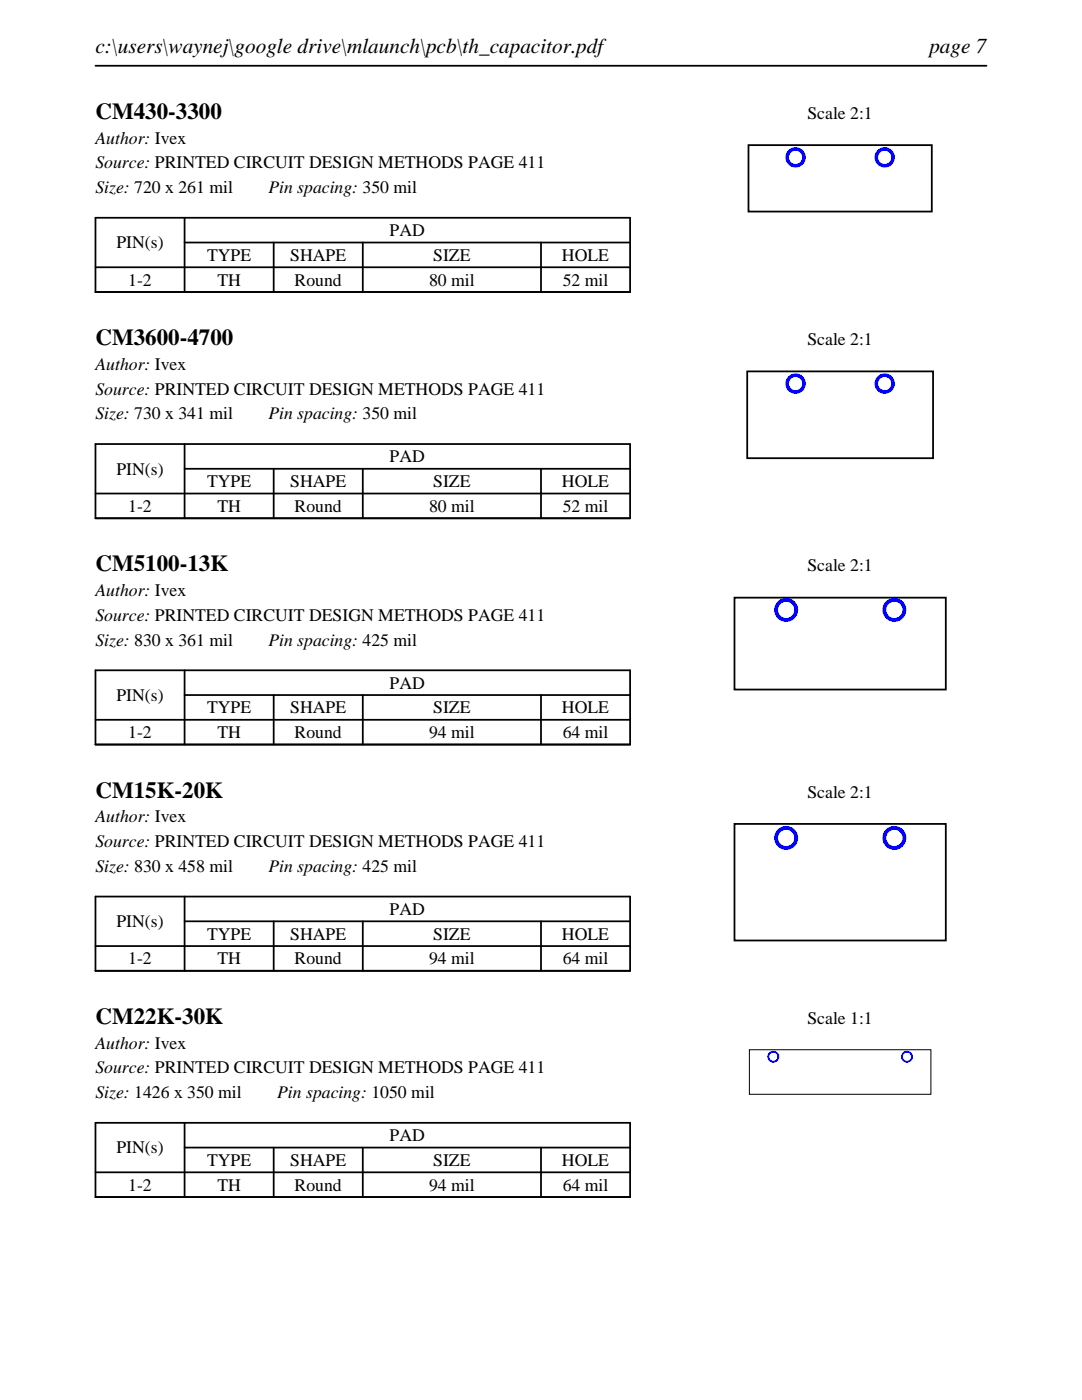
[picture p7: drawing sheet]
<svg xmlns="http://www.w3.org/2000/svg" width="216mm" height="279mm" viewBox="0 0 216 279" stroke-linecap="round" stroke-linejoin="round" font-family="sans-serif">
<defs><g id="words">
<g font-size="4.6">
<text x="19" y="23.7">CM430-3300</text>
<text x="19" y="68.9">CM3600-4700</text>
<text x="19" y="114">CM5100-13K</text>
<text x="19" y="159.2">CM15K-20K</text>
<text x="19" y="204.3">CM22K-30K</text>
</g>
<g font-size="4.2">
<text x="19" y="10.6">c:\users\waynej\google drive\mlaunch\pcb\th_capacitor.pdf</text>
<text x="185.4" y="10.6">page 7</text>
</g>
<g font-size="3.5">
<text x="161.1" y="23.7">Scale 2:1</text>
<text x="19" y="28.6">Author: Ivex</text>
<text x="19" y="33.6">Source: PRINTED CIRCUIT DESIGN METHODS PAGE 411</text>
<text x="19" y="38.5">Size: 720 x 261 mil</text>
<text x="53.5" y="38.5">Pin spacing: 350 mil</text>
<text x="77.8" y="47.1">PAD</text>
<text x="23.2" y="49.6">PIN(s)</text>
<text x="41.3" y="52.1">TYPE</text>
<text x="57.9" y="52.1">SHAPE</text>
<text x="86.4" y="52.1">SIZE</text>
<text x="112.1" y="52.1">HOLE</text>
<text x="25.6" y="57">1-2</text>
<text x="43.4" y="57">TH</text>
<text x="58.8" y="57">Round</text>
<text x="85.6" y="57">80 mil</text>
<text x="112.3" y="57">52 mil</text>
<text x="161.1" y="68.9">Scale 2:1</text>
<text x="19" y="73.8">Author: Ivex</text>
<text x="19" y="78.7">Source: PRINTED CIRCUIT DESIGN METHODS PAGE 411</text>
<text x="19" y="83.7">Size: 730 x 341 mil</text>
<text x="53.5" y="83.7">Pin spacing: 350 mil</text>
<text x="23.2" y="94.7">PIN(s)</text>
<text x="77.8" y="92.3">PAD</text>
<text x="41.3" y="97.2">TYPE</text>
<text x="57.9" y="97.2">SHAPE</text>
<text x="86.4" y="97.2">SIZE</text>
<text x="112.1" y="97.2">HOLE</text>
<text x="25.6" y="102.2">1-2</text>
<text x="43.4" y="102.2">TH</text>
<text x="58.8" y="102.2">Round</text>
<text x="85.6" y="102.2">80 mil</text>
<text x="112.3" y="102.2">52 mil</text>
<text x="19" y="119">Author: Ivex</text>
<text x="161.1" y="114">Scale 2:1</text>
<text x="19" y="123.9">Source: PRINTED CIRCUIT DESIGN METHODS PAGE 411</text>
<text x="19" y="128.8">Size: 830 x 361 mil</text>
<text x="53.5" y="128.8">Pin spacing: 425 mil</text>
<text x="77.8" y="137.4">PAD</text>
<text x="23.2" y="139.9">PIN(s)</text>
<text x="41.3" y="142.4">TYPE</text>
<text x="57.9" y="142.4">SHAPE</text>
<text x="86.4" y="142.4">SIZE</text>
<text x="112.1" y="142.4">HOLE</text>
<text x="25.6" y="147.3">1-2</text>
<text x="43.4" y="147.3">TH</text>
<text x="58.8" y="147.3">Round</text>
<text x="85.6" y="147.3">94 mil</text>
<text x="112.3" y="147.3">64 mil</text>
<text x="161.1" y="159.2">Scale 2:1</text>
<text x="19" y="164.1">Author: Ivex</text>
<text x="19" y="169.1">Source: PRINTED CIRCUIT DESIGN METHODS PAGE 411</text>
<text x="19" y="174">Size: 830 x 458 mil</text>
<text x="53.5" y="174">Pin spacing: 425 mil</text>
<text x="23.2" y="185">PIN(s)</text>
<text x="77.8" y="182.6">PAD</text>
<text x="41.3" y="187.5">TYPE</text>
<text x="57.9" y="187.5">SHAPE</text>
<text x="86.4" y="187.5">SIZE</text>
<text x="112.1" y="187.5">HOLE</text>
<text x="25.6" y="192.5">1-2</text>
<text x="43.4" y="192.5">TH</text>
<text x="58.8" y="192.5">Round</text>
<text x="85.6" y="192.5">94 mil</text>
<text x="112.3" y="192.5">64 mil</text>
<text x="19" y="209.3">Author: Ivex</text>
<text x="161.1" y="204.3">Scale 1:1</text>
<text x="19" y="214.2">Source: PRINTED CIRCUIT DESIGN METHODS PAGE 411</text>
<text x="19" y="219.1">Size: 1426 x 350 mil</text>
<text x="55.3" y="219.1">Pin spacing: 1050 mil</text>
<text x="77.8" y="227.8">PAD</text>
<text x="23.2" y="230.2">PIN(s)</text>
<text x="41.3" y="232.7">TYPE</text>
<text x="57.9" y="232.7">SHAPE</text>
<text x="86.4" y="232.7">SIZE</text>
<text x="112.1" y="232.7">HOLE</text>
<text x="25.6" y="237.6">1-2</text>
<text x="43.4" y="237.6">TH</text>
<text x="58.8" y="237.6">Round</text>
<text x="85.6" y="237.6">94 mil</text>
<text x="112.3" y="237.6">64 mil</text>
</g>
</g></defs>
<path d="M19 13.1h177.8M19 43.5h106.7v14.8h-106.7zM19 53.3h106.7M36.8 48.4h88.9M36.8 43.5v14.8M54.6 48.4v9.9M72.4 48.4v9.9M107.9 48.4v9.9" fill="none" stroke="#000" stroke-width=".35"/>
<path d="M149.4 29h36.5v13.2h-36.5z" fill="none" stroke="#000" stroke-width=".36"/>
<g fill="#00f">
<path d="M156.7 31.4a2.05 2.05 0 0 0 4.1 0 2.05 2.05 0 0 0-4.1 0zM157.4 31.4a1.35 1.35 0 0 1 2.7 0 1.35 1.35 0 0 1-2.7 0z"/>
<path d="M174.5 31.4a2.05 2.05 0 0 0 4.1 0 2.05 2.05 0 0 0-4.1 0zM175.2 31.4a1.35 1.35 0 0 1 2.7 0 1.35 1.35 0 0 1-2.7 0z"/>
</g>
<path d="M19 88.6h106.7v14.8h-106.7zM19 98.5h106.7M36.8 93.6h88.9M36.8 88.6v14.8M54.6 93.6v9.8M72.4 93.6v9.8M107.9 93.6v9.8" fill="none" stroke="#000" stroke-width=".35"/>
<path d="M149.1 74.1h37.1v17.3h-37.1z" fill="none" stroke="#000" stroke-width=".36"/>
<g fill="#00f">
<path d="M156.7 76.6a2.05 2.05 0 0 0 4.1 0 2.05 2.05 0 0 0-4.1 0zM157.4 76.6a1.35 1.35 0 0 1 2.7 0 1.35 1.35 0 0 1-2.7 0z"/>
<path d="M174.5 76.6a2.05 2.05 0 0 0 4.1 0 2.05 2.05 0 0 0-4.1 0zM175.2 76.6a1.35 1.35 0 0 1 2.7 0 1.35 1.35 0 0 1-2.7 0z"/>
</g>
<path d="M19 133.8h106.7v14.8h-106.7zM36.8 138.7h88.9M36.8 133.8v14.8M54.6 138.7v9.9M72.4 138.7v9.9M107.9 138.7v9.9M19 143.7h106.7" fill="none" stroke="#000" stroke-width=".35"/>
<path d="M146.6 119.3h42.1v18.3h-42.1z" fill="none" stroke="#000" stroke-width=".36"/>
<g fill="#00f">
<path d="M154.5 121.7a2.4 2.4 0 0 0 4.8 0 2.4 2.4 0 0 0-4.8 0zM155.2 121.7a1.65 1.65 0 0 1 3.3 0 1.65 1.65 0 0 1-3.3 0z"/>
<path d="M176.1 121.7a2.39 2.39 0 0 0 4.7 0 2.39 2.39 0 0 0-4.7 0zM176.8 121.7a1.65 1.65 0 0 1 3.3 0 1.65 1.65 0 0 1-3.3 0z"/>
</g>
<path d="M19 178.9h106.7v14.8h-106.7zM36.8 178.9v14.8M19 188.8h106.7M36.8 183.9h88.9M54.6 183.9v9.8M72.4 183.9v9.8M107.9 183.9v9.8" fill="none" stroke="#000" stroke-width=".35"/>
<path d="M146.6 164.4h42.1v23.3h-42.1z" fill="none" stroke="#000" stroke-width=".36"/>
<g fill="#00f">
<path d="M154.5 167.2a2.4 2.4 0 0 0 4.8 0 2.4 2.4 0 0 0-4.8 0zM155.2 167.2a1.65 1.65 0 0 1 3.3 0 1.65 1.65 0 0 1-3.3 0z"/>
<path d="M176.1 167.2a2.39 2.39 0 0 0 4.7 0 2.39 2.39 0 0 0-4.7 0zM176.8 167.2a1.65 1.65 0 0 1 3.3 0 1.65 1.65 0 0 1-3.3 0z"/>
</g>
<path d="M19 224.1h106.7v14.8h-106.7zM19 234h106.7M36.8 229h88.9M36.8 224.1v14.8M54.6 229v9.9M72.4 229v9.9M107.9 229v9.9" fill="none" stroke="#000" stroke-width=".35"/>
<path d="M149.5 209.5h36.3v8.9h-36.3z" fill="none" stroke="#000" stroke-width=".2"/>
<g fill="#00f">
<path d="M153.1 210.9a1.2 1.2 0 0 0 2.4 0 1.2 1.2 0 0 0-2.4 0zM153.5 210.9a.81 .81 0 0 1 1.6 0 .81 .81 0 0 1-1.6 0z"/>
<path d="M179.8 210.9a1.2 1.2 0 0 0 2.4 0 1.2 1.2 0 0 0-2.4 0zM180.2 210.9a.81 .81 0 0 1 1.6 0 .81 .81 0 0 1-1.6 0z"/>
</g>
<use href="#words"/>
</svg>
